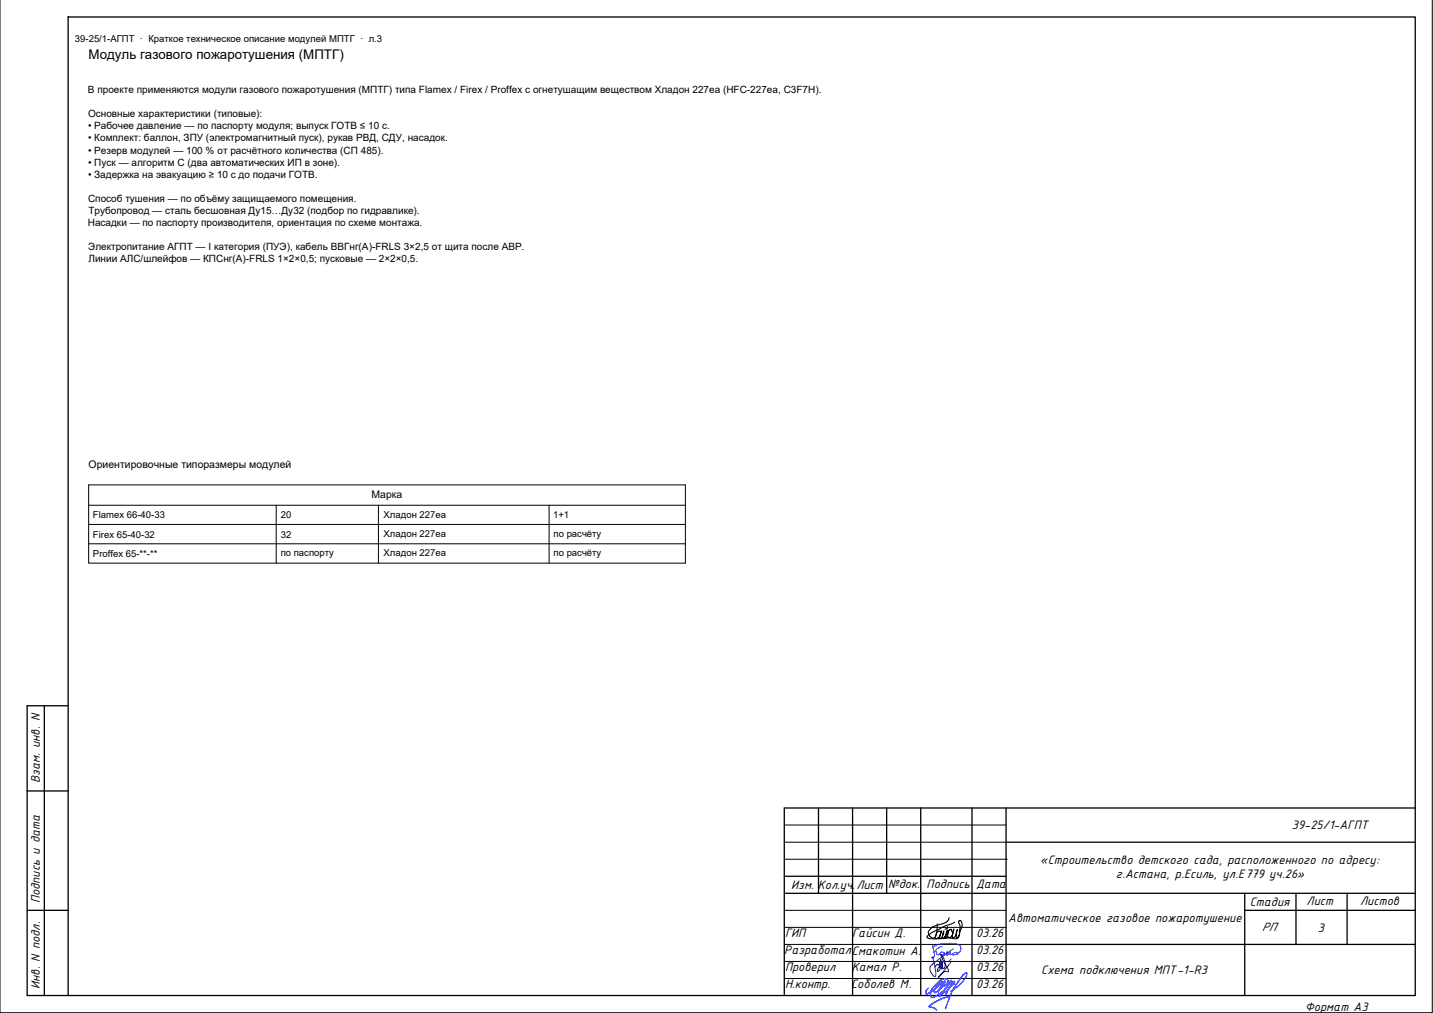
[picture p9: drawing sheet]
<svg xmlns="http://www.w3.org/2000/svg" width="420mm" height="297mm" viewBox="0 0 420 297" stroke-linecap="round" stroke-linejoin="round" font-family="sans-serif">
<defs><g id="words">
<g font-size="3.9">
<text x="26" y="17.2">Модуль газового пожаротушения (МПТГ)</text>
<text x="11.7" y="229.5" transform="rotate(-90 11.7 229.5)">Взам. инв. N</text>
<text x="378.8" y="243.2">39-25/1-АГПТ</text>
<text x="305" y="253.2">«Строительство детского сада, расположенного по адресу:</text>
<text x="327.2" y="257.4">г.Астана, р.Есиль, ул.Е779 уч.26»</text>
<text x="232" y="260.6">Изм. Кол.уч.</text>
<text x="251.1" y="260.7">Лист</text>
<text x="260.4" y="260.3">№док.</text>
<text x="271.7" y="260.4">Подпись</text>
<text x="286.2" y="260.3">Дата</text>
<text x="11.7" y="264.8" transform="rotate(-90 11.7 264.8)">Подпись и дата</text>
<text x="366.4" y="265.5">Стадия</text>
<text x="383.1" y="265.5">Лист</text>
<text x="398.8" y="265.5">Листов</text>
<text x="230.2" y="274.9">ГИП</text>
<text x="249.9" y="274.8">Гайсин Д.</text>
<text x="286.2" y="274.8">03.26</text>
<text x="295.6" y="270.3">Автоматическое газовое пожаротушение</text>
<text x="370" y="273">РП</text>
<text x="386.4" y="273.2">3</text>
<text x="230" y="279.9">РазработалСмакотин А.</text>
<text x="286.2" y="279.8">03.26</text>
<text x="230.2" y="284.8">Проверил</text>
<text x="249.7" y="284.8">Камал Р.</text>
<text x="286.2" y="284.8">03.26</text>
<text x="305.3" y="285.7">Схема подключения МПТ-1-R3</text>
<text x="11.7" y="290" transform="rotate(-90 11.7 290)">Инв. N подл.</text>
<text x="230.2" y="289.8">Н.контр.</text>
<text x="249.6" y="289.8">Соболев М.</text>
<text x="286.2" y="289.8">03.26</text>
<text x="382.7" y="296.4">Формат А3</text>
</g>
<g font-size="3.1">
<text x="26" y="137.2">Ориентировочные типоразмеры модулей</text>
<text x="108.9" y="146">Марка</text>
</g>
<g font-size="2.9">
<text x="25.8" y="27.3">В проекте применяются модули газового пожаротушения (МПТГ) типа Flamex / Firex / Proffex с огнетушащим веществом Хладон 227еа (HFC-227ea, C3F7H).</text>
<text x="25.8" y="34.4">Основные характеристики (типовые):</text>
<text x="25.8" y="37.9">• Рабочее давление — по паспорту модуля; выпуск ГОТВ ≤ 10 с.</text>
<text x="25.8" y="41.5">• Комплект: баллон, ЗПУ (электромагнитный пуск), рукав РВД, СДУ, насадок.</text>
<text x="25.8" y="45">• Резерв модулей — 100 % от расчётного количества (СП 485).</text>
<text x="25.8" y="48.5">• Пуск — алгоритм C (два автоматических ИП в зоне).</text>
<text x="25.8" y="52.1">• Задержка на эвакуацию ≥ 10 с до подачи ГОТВ.</text>
<text x="25.8" y="59.1">Способ тушения — по объёму защищаемого помещения.</text>
<text x="25.9" y="62.7">Трубопровод — сталь бесшовная Ду15…Ду32 (подбор по гидравлике).</text>
<text x="25.7" y="66.2">Насадки — по паспорту производителя, ориентация по схеме монтажа.</text>
<text x="25.9" y="73.2">Электропитание АГПТ — I категория (ПУЭ), кабель ВВГнг(А)-FRLS 3×2,5 от щита после АВР.</text>
<text x="26" y="76.8">Линии АЛС/шлейфов — КПСнг(А)-FRLS 1×2×0,5; пусковые — 2×2×0,5.</text>
</g>
<g font-size="2.8">
<text x="22" y="12.2">39-25/1-АГПТ · Краткое техническое описание модулей МПТГ · л.3</text>
<text x="27.3" y="152">Flamex 66-40-33</text>
<text x="82.4" y="152">20</text>
<text x="112.5" y="151.8">Хладон 227еа</text>
<text x="162.2" y="152">1+1</text>
<text x="27.3" y="157.6">Firex 65-40-32</text>
<text x="82.3" y="157.6">32</text>
<text x="112.5" y="157.4">Хладон 227еа</text>
<text x="162.3" y="157.3">по расчёту</text>
<text x="27.3" y="163.3">Proffex 65-**-**</text>
<text x="82.3" y="163">по паспорту</text>
<text x="112.5" y="163.1">Хладон 227еа</text>
<text x="162.3" y="163">по расчёту</text>
</g>
</g></defs>
<g fill="none" stroke="#000" stroke-width=".29">
<path d="M0 .1v296.9h419.9v-296.9M20 142h.1M230 241.9h65M230 247h65M230 252h65M230 276.9h65M230 266.9h65M230 271.9h65M274.8 270.9l-.2 2.8-.6 1.3-.4 .1-.7-.3-.6-.8-.1-.8M277.8 271.6v.5l-.7 .4M278.3 269.1l-.2 .7-.6 .6-4 1.4-1.3 1.4M280 270.4l-3.3 1.3-3.4 1.7-1 .7-.4 .4-.1 .4 .6 .3 1.2 .1 4-.2 3 .1 .6-.8 .3-2.6-.4-1.6 .2-.3 .6 .3 .1 1.7-.8 2.4-.5 .6-.4-.1v-.8l.5-1.5-.7 2.1-.5 .3-.5-.1 .6-2.4-.4 1.7-.7 .8h-.6l-.2-1 .3-1 .7-.4 .2 .5-.1-.5-.8 .4-.3 1.6-.4 .4-.3 .1v-.3l.7-2-.1 1.1-.8 1.1-.5 .3-.1-.3 .4-1.9-.5 2-.2 .2-.5-.2 .5-2-.5 1.6-.5 .5-.7 .1-.1-.5 .5-1.2 .7-.5 .5 .3"/>
<path d="M230 281.9h65M230 286.9h65"/>
</g>
<g fill="none" stroke="#000" stroke-width=".38">
<path d="M20 5h395v286.9h-395zM13 207v84.9h7M20 207h-12v84.9h5M8 231.9h12M240 236.9v25M250 236.9v55M260 236.9v25M270 236.9v55M285 236.9v55M295 236.9v55M415 236.9h-185v55M230 256.9h65"/>
<path d="M295 247h120M8 266.9h12M230 261.9h185M295 276.9h120M365 266.9h50M365 261.9v30M380 261.9v15M395 261.9v15"/>
</g>
<g fill="#000">
<circle cx="20" cy="142" r=".19"/>
<circle cx="295" cy="252" r=".19"/>
</g>
<!-- layer: AR_Sloy -->
<g fill="none" stroke="#00f" stroke-width=".3">
<path d="M273.4 277.1l.6 2.7-.2 .7M274.1 278.9l.5 .3 .2 .7M275.7 279.4a.53 .53 0 0 1 .7-.2 .53 .53 0 0 1 .3 .7M275.7 279.5l.1 .1M275.8 277.6l-.9 .5-1 1.2M275.8 277.6h.4M275.8 276.8l-1.4 .4-.9 .5M275.9 276.8l3.1-.2 1.8 .3M276.6 279.9l-.7 .1-.3-.3-.7 .2M276.9 279.7l-.3 .1M277.7 280h-.1M277.8 279.1l-.6 .6-.5 .2-.1-.2"/>
<path d="M277.8 279.1l-.1 1-.1-.1M278.4 279.4l-.7 .5M278.6 279.2l-.2 .2M278.6 279.2l.1 .1M278.7 279.2l-.2 .6h.7M280.7 279.7l-.1-.3-.3-.1-1.1 .5M280.8 276.9a1.33 1.33 0 0 1 .7 2.1M281.4 279l-.2 .3a2.26 2.26 0 0 1-1.9 .7l-.1-.2M273.3 280.9h.1M273.4 280.7l-.1 .2M273.5 280.8l-.2 .1M273.8 280.6l-.3 .2"/>
<path d="M273.8 280.5l-.1 .2"/>
</g>
<path d="M279.5 278.2l-5.1 3.7-1.6 1.5-.2 .9 .2 .6 .6 .9 .8 .6 .2-.5v-1l-.9-4.4M278.8 282.1l-3.5 4.5 .3-.7 1-.9 1.6-.2-1.9-3.7-.3-1.2 1 2v1.9l-.4 .2-.3-.4-.1-1.4 .2 1.7-.3 .1-.3-1.6 .1-1.1 .1 2.9-.5-2.3 .1 1.2-.6 1-.2 .7 .6-.2 .2-.9-.3-.8-.6-.1-.5 .8M278.9 281.2l-.6 .6" fill="none" stroke="#154889" stroke-width=".29"/>
<path d="M272.2 289.8l-.7 .8 .2 .9 2.5-1.4 2.1-2.4-.6 .1-.4 .4-1.2 1.7-.2 1 .4 .1 2.1-1.8 .5-.8 .2-.7-1.6 2.2-.3 1.2M276.1 289.4l1.5-1 .3-.5v-.5l-.2-.3-.9-.1-.9 .2-2.1 2.1-.8 1.2-.2 1 .2 .8 .6 .2 2.6-1.6 2.4-2.5 .4-.9-.5 .3-2.9 4.3-.3 .2 .4-.7 1.9-1 2.2-2.1v-.8l-1.5 2-1 1.9M278.6 292.3l-1.1 .1-1.8 .6-3.3 2 .1 .2 1.1 .3 1 .6M278.7 290.7l1.9-1.3 1.3-1.2 1.4-1.8 .2-1a.38 .38 0 0 0-.4-.2 .38 .38 0 0 0-.4 .4l-.8 .9-2.4 3.6-2.3 5.7" fill="none" stroke="#00f" stroke-width=".38"/>
<!-- layer: AGPT-TABLE -->
<path d="M26 142.2h175v22.9h-175zM26 148.2h175M26 153.8h175M26 159.5h175M81 148.2v16.9M111 148.2v16.9M161 148.2v16.9" fill="none" stroke="#000" stroke-width=".29"/>
<use href="#words"/>
</svg>
